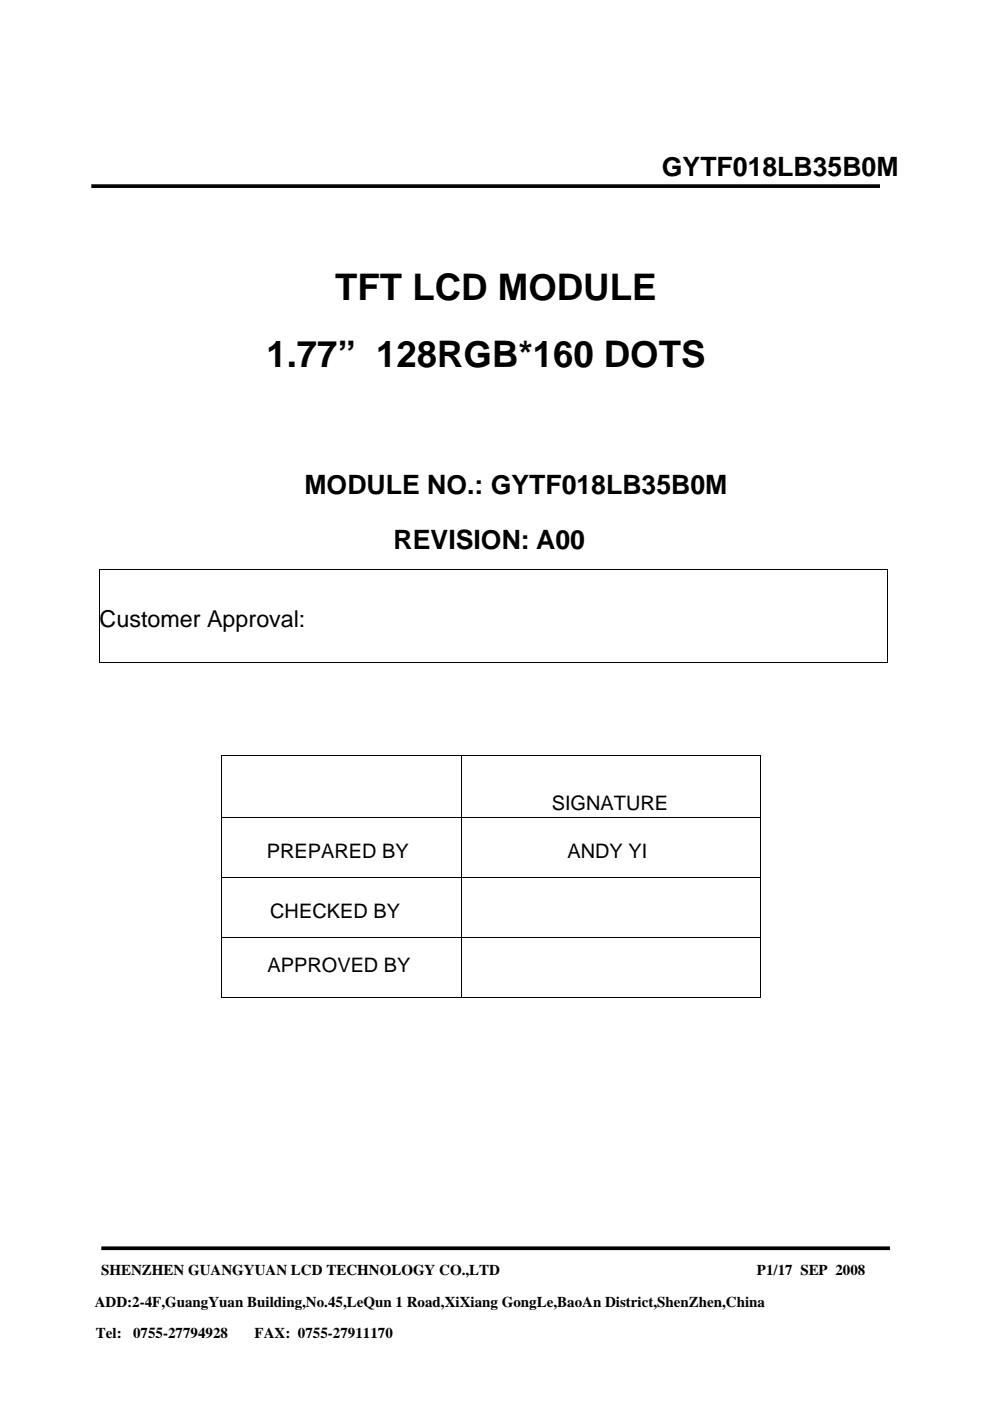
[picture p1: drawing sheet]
<svg xmlns="http://www.w3.org/2000/svg" width="210mm" height="297mm" viewBox="0 0 210 297" stroke-linecap="round" stroke-linejoin="round" font-family="sans-serif">
<defs><g id="words">
<g font-size="7.8">
<text x="71.1" y="63.6">TFT LCD MODULE</text>
<text x="56.5" y="77.8">1.77” 128RGB*160 DOTS</text>
</g>
<g font-size="5.7">
<text x="140.3" y="37.3">GYTF018LB35B0M</text>
<text x="64.6" y="104.6">MODULE NO.: GYTF018LB35B0M</text>
<text x="83.5" y="116.4">REVISION: A00</text>
</g>
<text font-size="4.9" x="21.1" y="133">Customer Approval:</text>
<g font-size="4.2">
<text x="117" y="171.7">SIGNATURE</text>
<text x="56.6" y="181.9">PREPARED BY</text>
<text x="120.3" y="181.9">ANDY YI</text>
<text x="57.3" y="194.6">CHECKED BY</text>
<text x="56.7" y="206.1">APPROVED BY</text>
</g>
<g font-size="3.2">
<text x="21.4" y="270.4">SHENZHEN GUANGYUAN LCD TECHNOLOGY CO.,LTD</text>
<text x="160.5" y="270.4">P1/17 SEP 2008</text>
<text x="20.1" y="277.1">ADD:2-4F,GuangYuan Building,No.45,LeQun 1 Road,XiXiang GongLe,BaoAn District,ShenZhen,China</text>
<text x="20.3" y="283.8">Tel:</text>
<text x="28.2" y="283.8">0755-27794928</text>
<text x="54" y="283.8">FAX: 0755-27911170</text>
</g>
</g></defs>
<path d="M19.4 39.5h167.2M21.5 264.7h167.2" fill="none" stroke="#000" stroke-width=".78" stroke-linecap="butt"/>
<path d="M21 120.7h.2v.2h-.2zM188 120.7h.2v.2h-.2zM188 140.4h.2v.2h-.2zM46.9 160h.2v.2h-.2zM161.2 160h.2v.2h-.2zM161.2 211.3h.2v.2h-.2z" fill="#000"/>
<g fill="none" stroke="#000" stroke-width=".21">
<path d="M21 120.8h167.2M21.1 120.9v19.7M188.1 120.9v19.7M21 140.5h167M46.9 160.1h114.5M46.9 173.3h114.5M47 160.2v13M47 173.4v12.5M97.8 160.2v13M97.8 173.4v12.5M161.3 160.2v13M161.3 173.4v12.5"/>
<path d="M46.9 186h114.5M46.9 198.7h114.5M47 186.1v12.5M47 198.8v12.7M97.8 186.1v12.5M97.8 198.8v12.7M161.3 186.1v12.5M161.3 198.8v12.7M46.9 211.4h50.8M97.9 211.4h63.3"/>
</g>
<use href="#words"/>
</svg>
